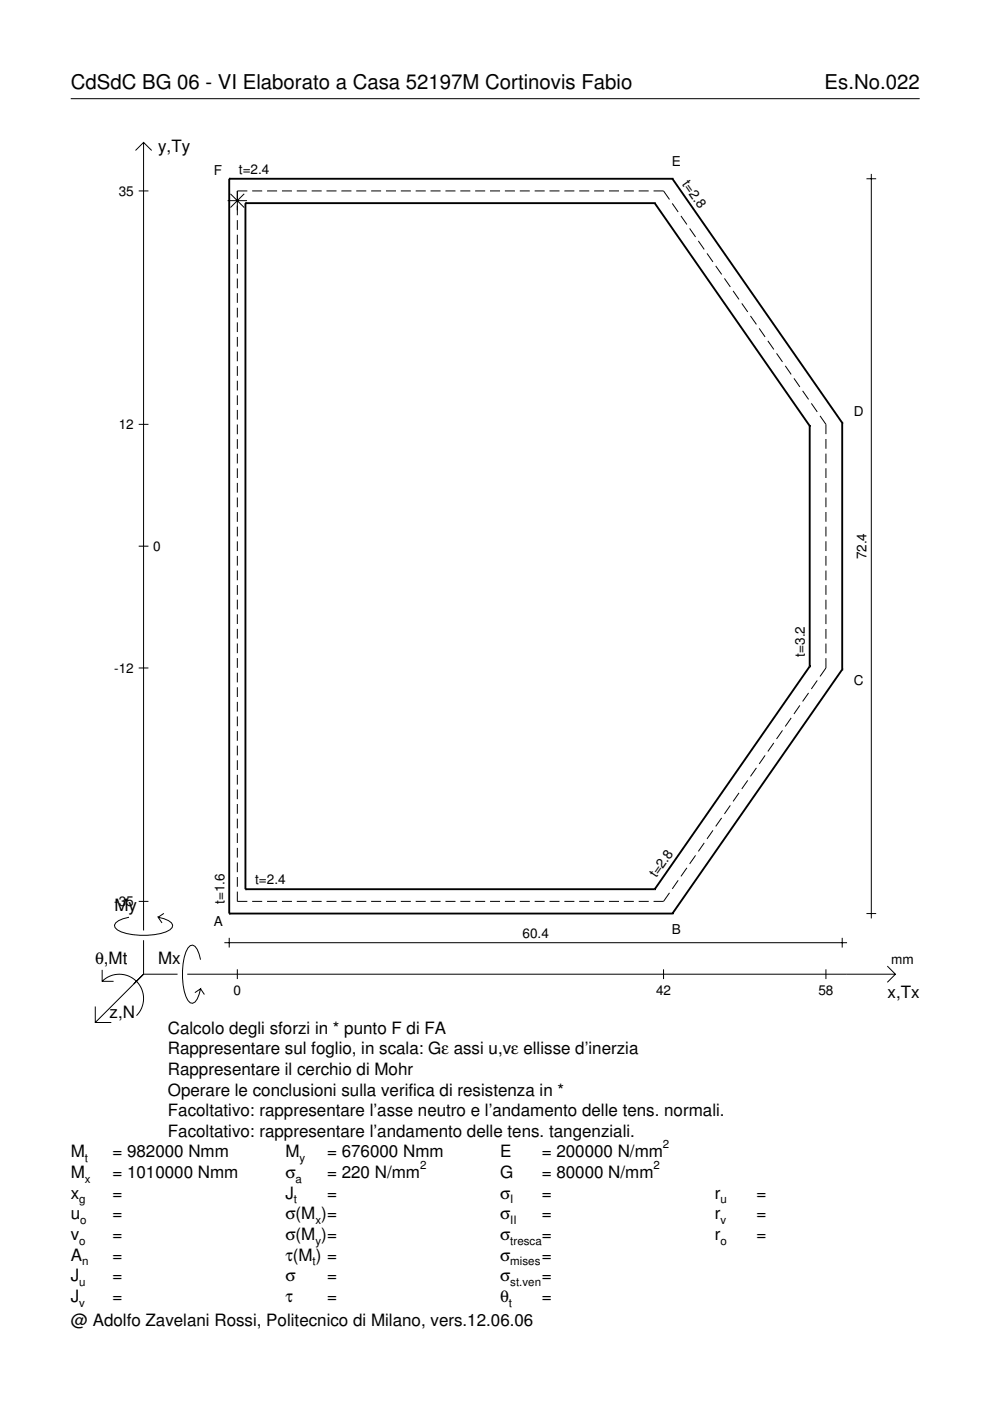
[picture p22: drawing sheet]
<svg xmlns="http://www.w3.org/2000/svg" width="210mm" height="297mm" viewBox="0 0 210 297" stroke-linecap="round" stroke-linejoin="round" font-family="sans-serif">
<defs><g id="words">
<g font-size="4.3">
<text x="15" y="18.9">CdSdC BG 06 - VI Elaborato a Casa 52197M Cortinovis Fabio</text>
<text x="174.8" y="18.9">Es.No.022</text>
</g>
<g font-size="3.6">
<text x="33.5" y="32.3">y,Ty</text>
<text x="24.3" y="193.2">My</text>
<text x="20.1" y="204.5">θ,Mt</text>
<text x="33.5" y="204.5">Mx</text>
<text x="23.2" y="215.8">z,N</text>
<text x="188.2" y="211.7">x,Tx</text>
<text x="35.6" y="219.2">Calcolo degli sforzi in * punto F di FA</text>
<text x="35.6" y="227.9">Rappresentare il cerchio di Mohr</text>
<text x="35.6" y="223.5">Rappresentare sul foglio, in scala: Gε assi u,vε ellisse d’inerzia</text>
<text x="35.6" y="232.3">Operare le conclusioni sulla verifica di resistenza in *</text>
<text x="35.6" y="236.7">Facoltativo: rappresentare l’asse neutro e l’andamento delle tens. normali.</text>
<text x="15" y="245.4">M</text>
<text x="23.8" y="245.4">= 982000 Nmm</text>
<text x="35.6" y="241">Facoltativo: rappresentare l’andamento delle tens. tangenziali.</text>
<text x="60.5" y="245.4">M</text>
<text x="69.3" y="245.4">= 676000 Nmm</text>
<text x="106" y="245.4">E</text>
<text x="114.9" y="245.4">= 200000 N/mm</text>
<text x="15" y="249.8">M</text>
<text x="23.8" y="249.8">= 1010000 Nmm</text>
<text x="60.5" y="249.8">σ</text>
<text x="69.3" y="249.8">= 220 N/mm</text>
<text x="106" y="249.8">G</text>
<text x="114.9" y="249.8">= 80000 N/mm</text>
<text x="15" y="254.2">x</text>
<text x="23.8" y="254.2">=</text>
<text x="60.5" y="254.2">J</text>
<text x="69.3" y="254.2">=</text>
<text x="106" y="254.2">σ</text>
<text x="114.9" y="254.2">=</text>
<text x="151.5" y="254.2">r</text>
<text x="160.4" y="254.2">=</text>
<text x="15" y="258.5">u</text>
<text x="15" y="262.9">v</text>
<text x="23.8" y="262.9">=</text>
<text x="23.8" y="258.5">=</text>
<text x="60.5" y="262.9">σ(M )=</text>
<text x="60.5" y="258.5">σ(M )=</text>
<text x="106" y="258.5">σ</text>
<text x="106" y="262.9">σ</text>
<text x="114.9" y="258.5">=</text>
<text x="114.9" y="262.9">=</text>
<text x="151.5" y="258.5">r</text>
<text x="151.5" y="262.9">r</text>
<text x="160.4" y="258.5">=</text>
<text x="160.4" y="262.9">=</text>
<text x="15" y="267.3">A</text>
<text x="23.8" y="267.3">=</text>
<text x="60.5" y="267.3">τ(M ) =</text>
<text x="106" y="267.3">σ</text>
<text x="114.9" y="267.3">=</text>
<text x="15" y="271.7">J</text>
<text x="23.8" y="271.7">=</text>
<text x="60.5" y="271.7">σ</text>
<text x="69.3" y="271.7">=</text>
<text x="106" y="271.7">σ</text>
<text x="114.9" y="271.7">=</text>
<text x="15" y="281.2">@ Adolfo Zavelani Rossi, Politecnico di Milano, vers.12.06.06</text>
<text x="15" y="276">J</text>
<text x="23.8" y="276">=</text>
<text x="60.5" y="276">τ</text>
<text x="69.3" y="276">=</text>
<text x="106" y="276">θ</text>
<text x="114.9" y="276">=</text>
</g>
<g font-size="2.9">
<text x="142.5" y="35.3">E</text>
<text x="25.2" y="41.5">35</text>
<text x="45.3" y="37.2">F</text>
<text x="50.7" y="36.9">t=2.4</text>
<text x="144.6" y="39" transform="rotate(55 144.6 39)">t=2.8</text>
<text x="181" y="88.1">D</text>
<text x="25.2" y="91">12</text>
<text x="32.5" y="116.8">0</text>
<text x="183.7" y="118.6" transform="rotate(-90 183.7 118.6)">72.4</text>
<text x="24.2" y="142.6">-12</text>
<text x="170.6" y="139.2" transform="rotate(-90 170.6 139.2)">t=3.2</text>
<text x="181" y="145.3">C</text>
<text x="47.6" y="191.6" transform="rotate(-90 47.6 191.6)">t=1.6</text>
<text x="54.1" y="187.5">t=2.4</text>
<text x="139.1" y="186.3" transform="rotate(-55 139.1 186.3)">t=2.8</text>
<text x="24.2" y="192.1">-35</text>
<text x="45.3" y="196.2">A</text>
<text x="110.8" y="198.8">60.4</text>
<text x="142.5" y="198.1">B</text>
<text x="189" y="204.5">mm</text>
<text x="49.5" y="210.9">0</text>
<text x="139.1" y="210.9">42</text>
<text x="173.5" y="210.9">58</text>
</g>
<g font-size="2.4">
<text x="140.6" y="243.4">2</text>
<text x="18" y="246.4">t</text>
<text x="18" y="250.8">x</text>
<text x="62.7" y="250.8">a</text>
<text x="63.5" y="246.4">y</text>
<text x="89.1" y="247.8">2</text>
<text x="138.6" y="247.8">2</text>
<text x="16.8" y="255.2">g</text>
<text x="62.3" y="255.2">t</text>
<text x="108.2" y="255.2">I</text>
<text x="152.7" y="255.2">u</text>
<text x="16.8" y="263.9">o</text>
<text x="17" y="259.5">o</text>
<text x="66.9" y="259.5">x</text>
<text x="66.9" y="263.9">y</text>
<text x="108.2" y="259.5">II</text>
<text x="108.2" y="263.9">tresca</text>
<text x="152.7" y="259.5">v</text>
<text x="152.7" y="263.9">o</text>
<text x="17.4" y="268.3">n</text>
<text x="66.3" y="268.3">t</text>
<text x="108.2" y="268.3">mises</text>
<text x="16.8" y="272.7">u</text>
<text x="108.2" y="272.7">st.ven</text>
<text x="16.8" y="277">v</text>
<text x="107.9" y="277">t</text>
</g>
</g></defs>
<g fill="none" stroke="#000" stroke-width=".21">
<path d="M15 20.9h180M28.7 31.9l1.7-1.7 1.8 1.7M30.4 30.2v167.1M183.7 37.9h2.1M184.7 36.9v157.8M29.4 40.5h2.1M48.3 42.5h4.1M48.9 41.1l2.9 2.9M50.3 46.7v2M50.3 49.8v2M50.3 52.9v2M50.3 56v2"/>
<path d="M50.3 59.1v2M51.8 41.1l-2.9 2.9M52.4 40.5h-2.1v5.1M53.5 40.5h2.1M56.6 40.5h2.1M59.8 40.5h2.1M62.9 40.5h2.1M66.1 40.5h2.1M69.2 40.5h2.1M72.4 40.5h2.1M75.5 40.5h2.2M78.7 40.5h2.1"/>
<path d="M81.8 40.5h2.2M85 40.5h2.1M88.1 40.5h2.2M91.3 40.5h2.1M94.4 40.5h2.2M97.6 40.5h2.1M100.7 40.5h2.2M103.9 40.5h2.1M107 40.5h2.2M110.2 40.5h2.1M113.4 40.5h2.1M116.5 40.5h2.1"/>
<path d="M119.7 40.5h2.1M122.8 40.5h2.1M126 40.5h2.1M129.1 40.5h2.1M132.3 40.5h2.1M135.4 40.5h2.1M138.6 40.5h2.1l1.2 1.8M142.5 43.1l1.3 1.8M144.4 45.8l1.2 1.8M146.2 48.4l1.3 1.8M148.1 51.1l1.2 1.8M149.9 53.7l1.3 1.8"/>
<path d="M151.7 56.4l1.3 1.8M153.6 59l1.2 1.8M50.3 62.2v2M50.3 65.2v2.1M50.3 68.3v2.1M50.3 71.4v2.1M50.3 74.5v2.1M50.3 77.6v2.1M155.4 61.7l1.3 1.8M157.3 64.3l1.2 1.8M159.1 67l1.3 1.8M161 69.6l1.2 1.8"/>
<path d="M162.8 72.3l1.3 1.8M164.6 74.9l1.3 1.8M166.5 77.6l1.2 1.8M29.4 90h2.1M50.3 80.7v2.1M50.3 83.8v2.1M50.3 86.9v2.1M50.3 90v2.1M50.3 93.1v2.1M50.3 96.2v2.1M50.3 99.3v2.1M168.3 80.2l1.3 1.8"/>
<path d="M170.2 82.9l1.2 1.8M172 85.5l1.3 1.8M173.9 88.2l1.2 1.8v2M175.1 93.1v2M175.1 96.2v2M175.1 99.3v2M29.4 115.8h2.1M50.3 102.4v2.1M50.3 105.5v2M50.3 108.6v2M50.3 111.7v2M50.3 114.8v2"/>
<path d="M50.3 117.9v2M175.1 102.4v2M175.1 105.5v2M175.1 108.6v2M175.1 111.7v2M175.1 114.8v2M175.1 117.9v2M50.3 121v2M50.3 124.1v2M50.3 127.1v2.1M50.3 130.2v2.1M50.3 133.3v2.1"/>
<path d="M50.3 136.4v2.1M50.3 139.5v2.1M175.1 121v2M175.1 124.1v2M175.1 127.2v2M175.1 130.3v2M175.1 133.4v2M175.1 136.5v2M175.1 139.6v2l-1.2 1.8M29.4 141.6h2.1M50.3 142.6v2.1M50.3 145.7v2.1"/>
<path d="M50.3 148.8v2.1M50.3 151.9v2.1M50.3 155v2.1M50.3 158.1v2.1M164.1 157.5l-1.3 1.8M165.9 154.9l-1.3 1.8M167.7 152.2l-1.2 1.8M169.6 149.6l-1.3 1.8M171.4 146.9l-1.2 1.8M173.3 144.3l-1.3 1.8M50.3 161.2v2.1M50.3 164.3v2.1"/>
<path d="M50.3 167.4v2M50.3 170.5v2M50.3 173.6v2M50.3 176.7v2M50.3 179.8v2M149.3 178.7l-1.2 1.8M151.2 176.1l-1.3 1.8M153 173.4l-1.3 1.8M154.8 170.8l-1.2 1.8M156.7 168.1l-1.3 1.8M158.5 165.5l-1.2 1.8M160.4 162.8l-1.3 1.8"/>
<path d="M162.2 160.2l-1.2 1.8M27.3 194.5a3.6 3.6 0 0 0-3 1.7l.1 .5a5.6 5.6 0 0 0 3.8 1.5 13.4 13.4 0 0 0 7.8-1l.5-.5 .1-.5a3.6 3.6 0 0 0-3.1-1.7l.8 1.2M29.4 191.1h2.1M30.4 199.3v7.3M34.7 193.7l-1.2 .8M47.6 199.9h132M48.6 198.8v2.1M50.3 189v2.1h2.1M50.3 182.9v2M50.3 186v2M53.5 191.1h2.1M56.6 191.1h2.1"/>
<path d="M59.8 191.1h2.1M62.9 191.1h2.1M66.1 191.1h2.1M69.2 191.1h2.1M72.4 191.1h2.1M75.5 191.1h2.2M78.7 191.1h2.1M81.8 191.1h2.2M85 191.1h2.1M88.1 191.1h2.2M91.3 191.1h2.1M94.4 191.1h2.2"/>
<path d="M97.6 191.1h2.1M100.7 191.1h2.2M103.9 191.1h2.1M107 191.1h2.2M110.2 191.1h2.1M113.4 191.1h2.1M116.5 191.1h2.1M119.7 191.1h2.1M122.8 191.1h2.1M126 191.1h2.1M129.1 191.1h2.1M132.3 191.1h2.1"/>
<path d="M135.4 191.1h2.1M141.9 189.3l-1.2 1.8h-2.1M143.8 186.7l-1.3 1.8M145.6 184l-1.2 1.8M147.5 181.4l-1.3 1.8M178.6 198.8v2.1M183.7 193.7h2.1M20.2 213.4v3.4h3.4M21.7 208.1a5.1 5.1 0 0 1 7.2 0 5.1 5.1 0 0 1 0 7.2M21.7 205.6v2.5h2.4M30.4 206.6l-10.2 10.2M30.4 206.6h7.2"/>
<path d="M39.7 206.6h150.1M42.5 203.5a3.6 3.6 0 0 0-1.7-3.1l-.5 .1a5.7 5.7 0 0 0-1.5 3.8 13.3 13.3 0 0 0 1 7.8l.5 .5 .5 .1a3.6 3.6 0 0 0 1.7-3.1l-1.2 .9M42.5 209.6l.8 1.3M50.3 205.5v2.1M140.7 205.5v2.1M175.1 205.5v2.1M188.1 204.8l1.7 1.8-1.7 1.7"/>
</g>
<g fill="none" stroke="#000" stroke-width=".4">
<path d="M48.6 37.9h.1M48.6 37.9h94M48.6 37.9v155.8M142.6 37.9h.1M142.6 37.9l36 51.8M52 43.1h.1M52 43.1h86.8M52 43.1v145.4M138.8 43.1h.1M138.8 43.1l32.9 47.2M171.7 90.3h.1M171.7 90.3v51"/>
<path d="M178.6 89.7h.1M178.6 89.7v52.2M171.7 141.3h.1M171.7 141.3l-32.9 47.2M178.6 141.9h.1M178.6 141.9l-36 51.8M48.6 193.7h.1M48.6 193.7h94M52 188.5h.1M52 188.5h86.8M138.8 188.5h.1M142.6 193.7h.1"/>
</g>
<use href="#words"/>
</svg>
